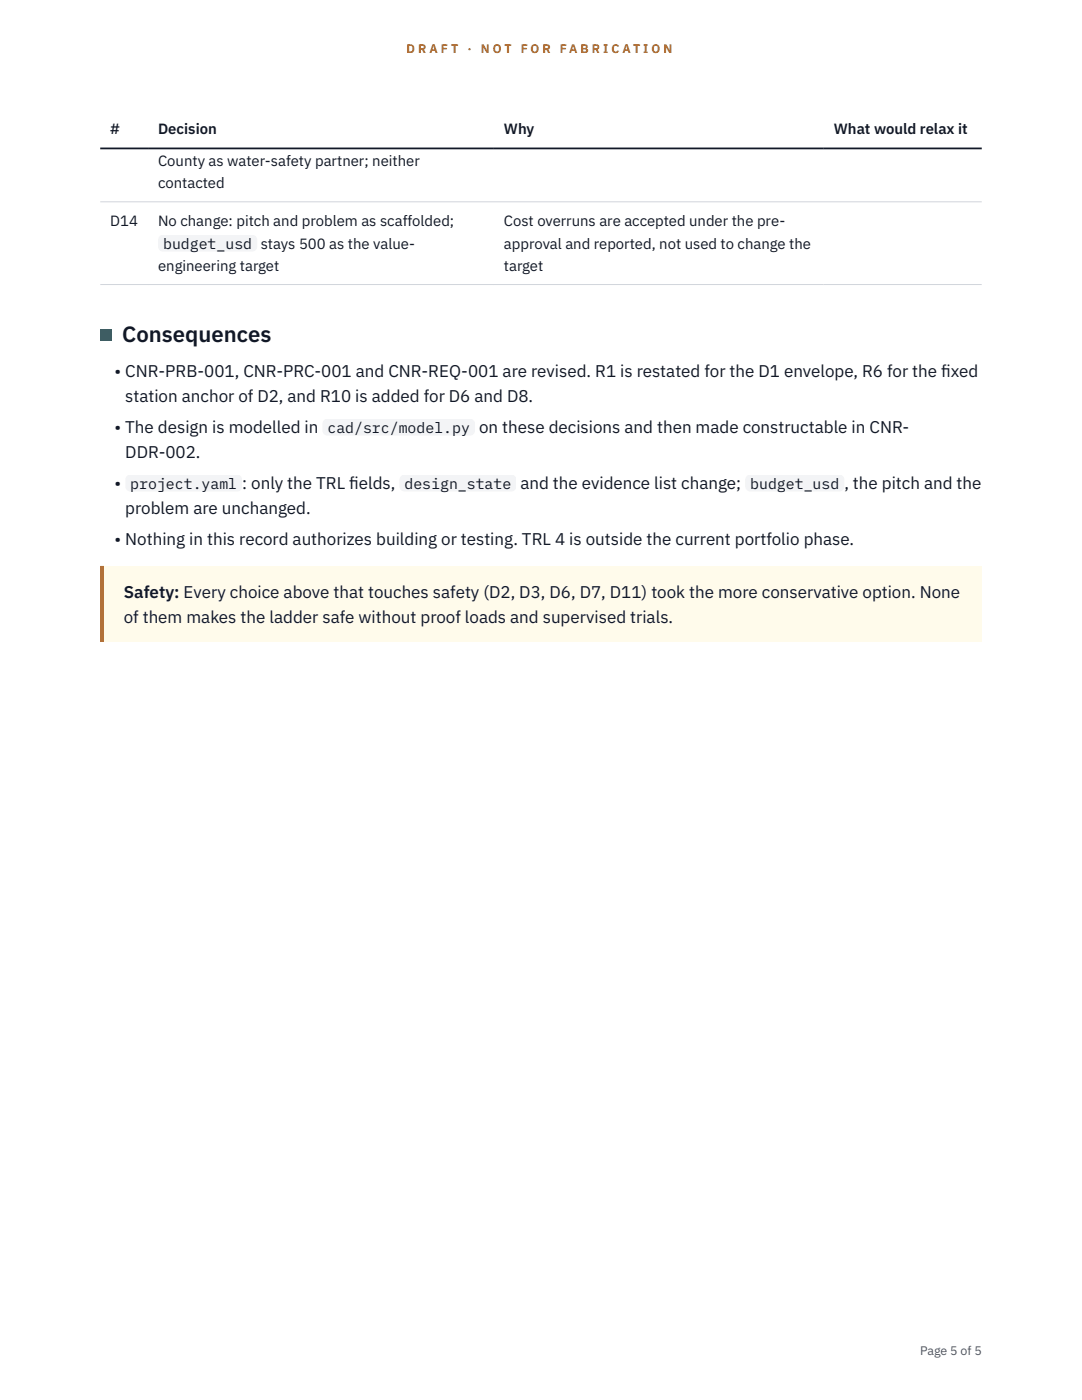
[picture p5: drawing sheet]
<svg xmlns="http://www.w3.org/2000/svg" width="216mm" height="279mm" viewBox="0 0 216 279" stroke-linecap="round" stroke-linejoin="round" font-family="sans-serif">
<defs><g id="words">
<text font-size="4.4" fill="#111827" x="24.4" y="68.3">Consequences</text>
<g font-size="3.4" fill="#111827">
<text x="22.9" y="75.2">• CNR-PRB-001, CNR-PRC-001 and CNR-REQ-001 are revised. R1 is restated for the D1 envelope, R6 for the f</text>
<text x="187.8" y="75.2">ixed</text>
<text x="25" y="80.3">station anchor of D2, and R10 is added for D6 and D8.</text>
<text x="22.9" y="86.4">• The design is modelled in</text>
<text x="95.6" y="86.4">on these decisions and then made constructable in CNR-</text>
<text x="25" y="91.4">DDR-002.</text>
<text x="22.9" y="97.5">•</text>
<text x="48.3" y="97.5">: only the TRL f</text>
<text x="69.7" y="97.5">ields,</text>
<text x="103.8" y="97.5">and the evidence list change;</text>
<text x="168.5" y="97.5">, the pitch and the</text>
<text x="25" y="102.6">problem are unchanged.</text>
<text x="22.9" y="108.7">• Nothing in this record authorizes building or testing. TRL 4 is outside the current portfolio phase.</text>
<text x="24.7" y="119.3">Safety: Every choice above that touches safety (D2, D3, D6, D7, D11) took the more conservative option. None</text>
<text x="24.7" y="124.3">of them makes the ladder safe without proof loads and supervised trials.</text>
</g>
<g font-size="3" fill="#111827">
<text x="22" y="26.8">#</text>
<text x="31.5" y="26.8">Decision</text>
<text x="100.6" y="26.8">Why</text>
<text x="166.4" y="26.8">What would relax it</text>
<text x="31.5" y="33.1">County as water-safety partner; neither</text>
<text x="31.5" y="37.6">contacted</text>
<text x="22" y="45.2">D14</text>
<text x="31.5" y="45.2">No change: pitch and problem as scaffolded;</text>
<text x="100.6" y="45.2">Cost overruns are accepted under the pre-</text>
<text x="32.5" y="49.6">budget_usd</text>
<text x="52" y="49.6">stays 500 as the value-</text>
<text x="100.6" y="49.6">approval and reported, not used to change the</text>
<text x="31.5" y="54.1">engineering target</text>
<text x="100.6" y="54.1">target</text>
<text x="65.3" y="86.4">cad/src/model.py</text>
<text x="26" y="97.5">project.yaml</text>
<text x="80.7" y="97.5">design_state</text>
<text x="149.7" y="97.5">budget_usd</text>
</g>
<g font-size="2.5" fill="#b45309">
<text x="81.1" y="10.5">D R A F T</text>
<text x="93.3" y="10.5">·</text>
<text x="95.9" y="10.5">N O T</text>
<text x="103.9" y="10.5">F O R</text>
<text x="111.7" y="10.5">F A B R I C A T I O N</text>
</g>
<text font-size="2.5" fill="#4b5563" x="183.6" y="270.3">Page 5 of 5</text>
</g></defs>
<path d="M20 40.3h175.9M20 56.8h175.9" fill="none" stroke="#d1d5db" stroke-width=".2"/>
<path d="M20 29.6h175.9" fill="none" stroke="#111827" stroke-width=".35"/>
<path d="M20 112.9h175.9v15.2h-175.9z" fill="#fffbeb"/>
<path d="M20.7 112.9l.1 15.2zM20 112.9h.8v15.2h-.8z" fill-rule="evenodd" fill="#d97706"/>
<path d="M31.5 46.8h19.8v3.4h-19.8z" fill="#f3f4f6"/>
<path d="M20 65.7h2.2v2.2h-2.2z" fill="#0f766e"/>
<g fill="#f3f4f6">
<path d="M64.3 83.6h30.5v3.3h-30.5z"/>
<path d="M25 94.7h23.3v3.4h-23.3z"/>
<path d="M79.7 94.7h23.3v3.4h-23.3z"/>
<path d="M148.7 94.7h19.8v3.4h-19.8z"/>
</g>
<use href="#words"/>
</svg>
